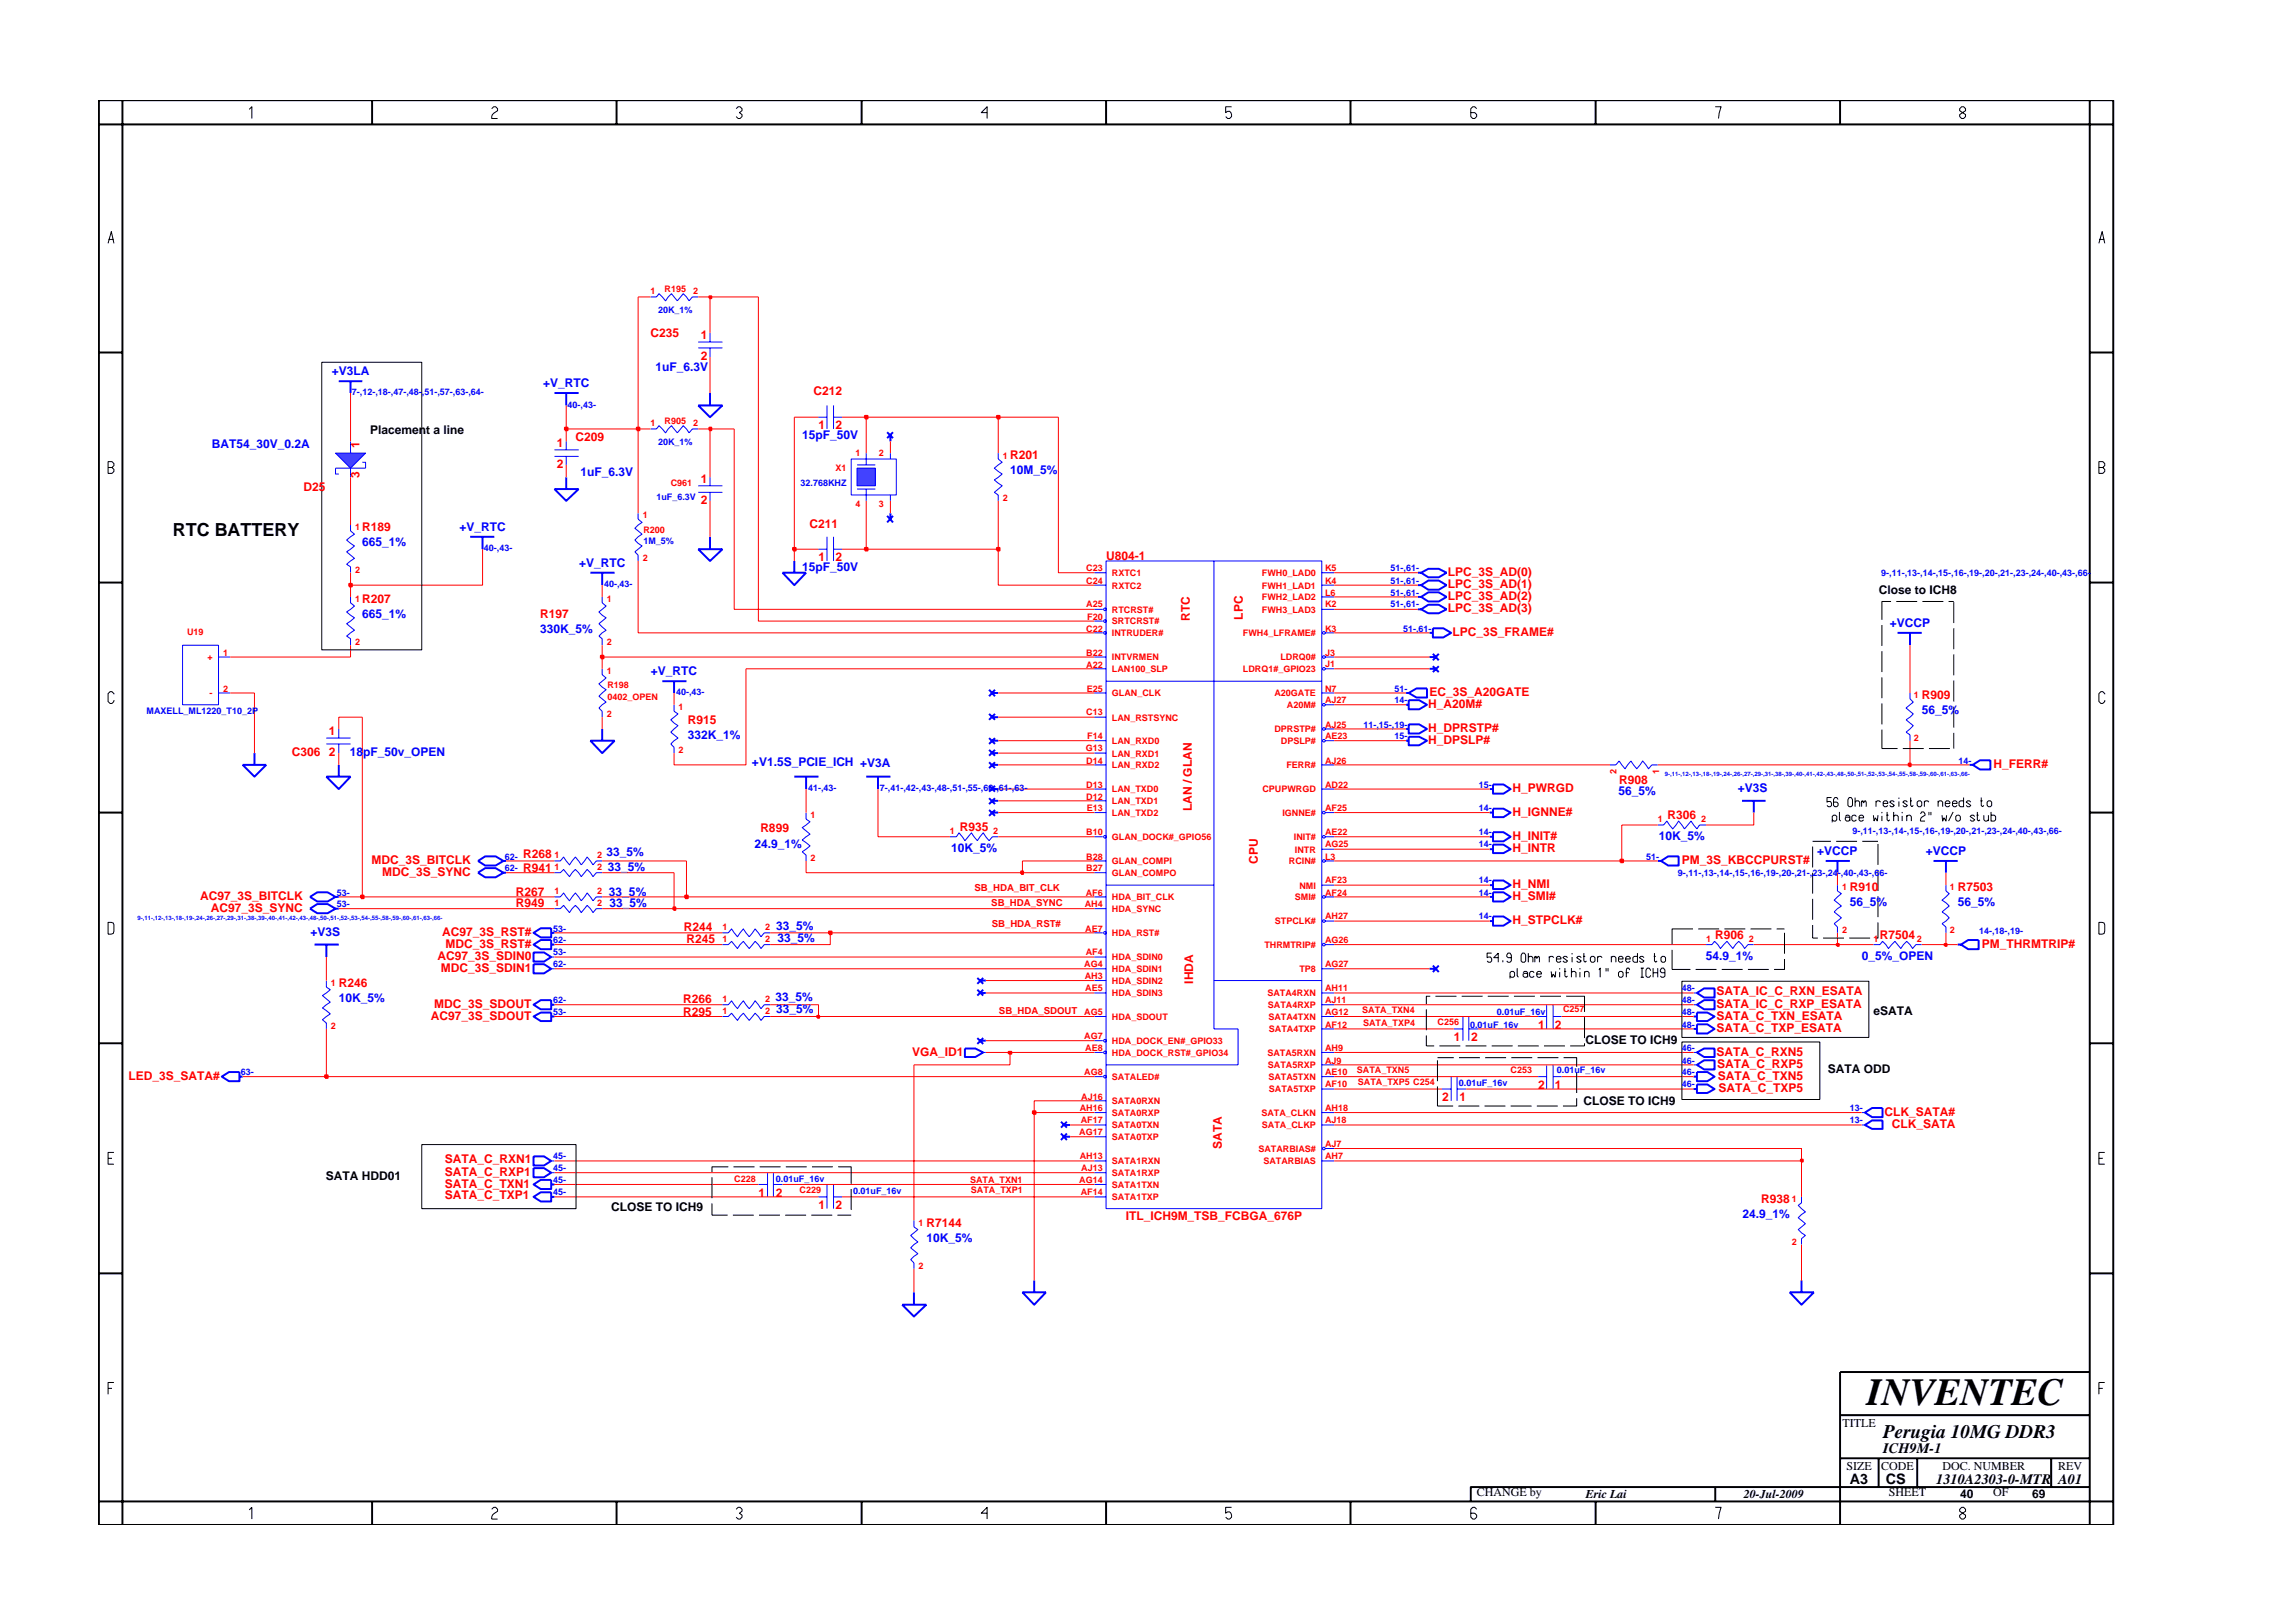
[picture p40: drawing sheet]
<svg xmlns="http://www.w3.org/2000/svg" width="297mm" height="210mm" viewBox="0 0 297 210" stroke-linecap="round" stroke-linejoin="round" font-family="sans-serif">
<defs><g id="words">
<text font-size="5" x="241.8" y="182">INVENTEC</text>
<text font-size="2.5" x="244" y="186.3">Perugia 10MG DDR3</text>
<text font-size="2.3" x="22.4" y="69.4">RTC BATTERY</text>
<g font-size="1.9">
<text x="244" y="188.2">ICH9M-1</text>
<text x="239.6" y="192.2">A3</text>
<text x="244.3" y="192.3">CS</text>
<text x="250.8" y="192.2">1310A2303-0-MTR</text>
<text x="266.6" y="192.2">A01</text>
</g>
<g font-size="1.6" fill="#f00">
<text x="84.3" y="43.6">C235</text>
<text x="90.8" y="44">1</text>
<text x="90.8" y="46.7">2</text>
<text x="105.4" y="51.2">C212</text>
<text x="46.6" y="58" transform="rotate(-90 46.6 58)">1</text>
<text x="72.1" y="57.9">1</text>
<text x="74.5" y="57.2">C209</text>
<text x="106" y="55.6">1</text>
<text x="108.2" y="55.6">2</text>
<text x="130.8" y="59.5">R201</text>
<text x="39.3" y="63.6">D25</text>
<text x="46.6" y="61.9" transform="rotate(-90 46.6 61.9)">3</text>
<text x="72.1" y="60.6">2</text>
<text x="90.8" y="62.6">1</text>
<text x="90.8" y="65.3">2</text>
<text x="46.9" y="68.8">R189</text>
<text x="104.9" y="68.4">C211</text>
<text x="106" y="72.7">1</text>
<text x="108.2" y="72.7">2</text>
<text x="143.3" y="72.5">U804-1</text>
<text x="187.6" y="74.6">LPC_3S_AD(0)</text>
<text x="187.6" y="76.2">LPC_3S_AD(1)</text>
<text x="187.6" y="77.7">LPC_3S_AD(2)</text>
<text x="46.9" y="78.1">R207</text>
<text x="70" y="80.1">R197</text>
<text x="154.1" y="80.5" transform="rotate(-90 154.1 80.5)">RTC</text>
<text x="161" y="80.3" transform="rotate(-90 161 80.3)">LPC</text>
<text x="187.6" y="79.3">LPC_3S_AD(3)</text>
<text x="188.2" y="82.4">LPC_3S_FRAME#</text>
<text x="42.6" y="95.2">1</text>
<text x="89.1" y="93.8">R915</text>
<text x="185" y="91.7">H_A20M#</text>
<text x="185" y="94.8">H_DPRSTP#</text>
<text x="185.2" y="90.2">EC_3S_A20GATE</text>
<text x="248.9" y="90.5">R909</text>
<text x="37.8" y="98">C306</text>
<text x="42.6" y="98">2</text>
<text x="185" y="96.4">H_DPSLP#</text>
<text x="209.8" y="101.6">R908</text>
<text x="258.3" y="99.5">H_FERR#</text>
<text x="98.5" y="107.7">R899</text>
<text x="124.3" y="107.6">R935</text>
<text x="154.4" y="105.1" transform="rotate(-90 154.4 105.1)">LAN / GLAN</text>
<text x="195.9" y="102.6">H_PWRGD</text>
<text x="195.9" y="105.7">H_IGNNE#</text>
<text x="216" y="106.1">R306</text>
<text x="48.1" y="111.9">MDC_3S_BITCLK</text>
<text x="49.5" y="113.5">MDC_3S_SYNC</text>
<text x="67.8" y="111.1">R268</text>
<text x="67.8" y="113">R941</text>
<text x="162.9" y="111.9" transform="rotate(-90 162.9 111.9)">CPU</text>
<text x="195.9" y="108.8">H_INIT#</text>
<text x="195.9" y="110.3">H_INTR</text>
<text x="217.9" y="111.9">PM_3S_KBCCPURST#</text>
<text x="25.9" y="116.6">AC97_3S_BITCLK</text>
<text x="27.3" y="118.1">AC97_3S_SYNC</text>
<text x="66.8" y="116">R267</text>
<text x="66.8" y="117.5">R949</text>
<text x="195.9" y="116.6">H_SMI#</text>
<text x="195.9" y="115">H_NMI</text>
<text x="195.9" y="119.7">H_STPCLK#</text>
<text x="239.6" y="115.4">R910</text>
<text x="253.6" y="115.4">R7503</text>
<text x="56.7" y="124.3">AC97_3S_SDIN0</text>
<text x="57.1" y="125.9">MDC_3S_SDIN1</text>
<text x="57.3" y="121.3">AC97_3S_RST#</text>
<text x="57.7" y="122.8">MDC_3S_RST#</text>
<text x="88.6" y="120.6">R244</text>
<text x="88.9" y="122.2">R245</text>
<text x="222.2" y="121.6">R906</text>
<text x="243.5" y="121.6">R7504</text>
<text x="256.7" y="122.8">PM_THRMTRIP#</text>
<text x="43.9" y="127.9">R246</text>
<text x="56.3" y="130.6">MDC_3S_SDOUT</text>
<text x="88.5" y="130">R266</text>
<text x="88.5" y="131.6">R295</text>
<text x="154.5" y="127.5" transform="rotate(-90 154.5 127.5)">IHDA</text>
<text x="222.4" y="129">SATA_IC_C_RXN_ESATA</text>
<text x="222.4" y="130.6">SATA_IC_C_RXP_ESATA</text>
<text x="55.8" y="132.1">AC97_3S_SDOUT</text>
<text x="118.2" y="136.8">VGA_ID1</text>
<text x="188.3" y="134.8">1</text>
<text x="190.6" y="134.8">2</text>
<text x="199.2" y="133.3">1</text>
<text x="201.4" y="133.3">2</text>
<text x="222.4" y="136.8">SATA_C_RXN5</text>
<text x="222.4" y="132.1">SATA_C_TXN_ESATA</text>
<text x="222.4" y="133.7">SATA_C_TXP_ESATA</text>
<text x="16.6" y="139.9">LED_3S_SATA#</text>
<text x="186.8" y="142.6">2</text>
<text x="189.1" y="142.6">1</text>
<text x="199.2" y="141.1">2</text>
<text x="201.4" y="141.1">1</text>
<text x="222.4" y="138.4">SATA_C_RXP5</text>
<text x="222.5" y="139.9">SATA_C_TXN5</text>
<text x="222.6" y="141.4">SATA_C_TXP5</text>
<text x="158.3" y="148.8" transform="rotate(-90 158.3 148.8)">SATA</text>
<text x="244.1" y="144.5">CLK_SATA#</text>
<text x="245.1" y="146.1">CLK_SATA</text>
<text x="57.6" y="150.7">SATA_C_RXN1</text>
<text x="57.6" y="152.3">SATA_C_RXP1</text>
<text x="57.6" y="153.9">SATA_C_TXN1</text>
<text x="57.6" y="155.4">SATA_C_TXP1</text>
<text x="98.2" y="155.1">1</text>
<text x="100.5" y="155.1">2</text>
<text x="228.1" y="155.8">R938</text>
<text x="106" y="156.6">1</text>
<text x="108.2" y="156.6">2</text>
<text x="120" y="158.9">R7144</text>
<text x="145.8" y="158.1">ITL_ICH9M_TSB_FCBGA_676P</text>
</g>
<g font-size="1.6" fill="#00f">
<text x="43" y="48.6">+V3LA</text>
<text x="70.4" y="50.2">+V_RTC</text>
<text x="84.9" y="48.1">1uF_6.3V</text>
<text x="27.5" y="58">BAT54_30V_0.2A</text>
<text x="103.9" y="56.9">15pF_50V</text>
<text x="75.2" y="61.6">1uF_6.3V</text>
<text x="130.8" y="61.4">10M_5%</text>
<text x="46.9" y="70.7">665_1%</text>
<text x="59.5" y="68.8">+V_RTC</text>
<text x="75" y="73.4">+V_RTC</text>
<text x="103.9" y="74">15pF_50V</text>
<text x="46.9" y="80">665_1%</text>
<text x="70" y="82">330K_5%</text>
<text x="244.8" y="81.2">+VCCP</text>
<text x="84.3" y="87.4">+V_RTC</text>
<text x="89.1" y="95.7">332K_1%</text>
<text x="248.9" y="92.5">56_5%</text>
<text x="45.3" y="97.9">18pF_50v_OPEN</text>
<text x="97.4" y="99.3">+V1.5S_PCIE_ICH +V3A</text>
<text x="209.7" y="103">56_5%</text>
<text x="225.1" y="102.6">+V3S</text>
<text x="78.6" y="110.9">33_5%</text>
<text x="78.7" y="112.8">33_5%</text>
<text x="97.7" y="109.8">24.9_1%</text>
<text x="123.2" y="110.3">10K_5%</text>
<text x="214.9" y="108.8">10K_5%</text>
<text x="235.4" y="110.8">+VCCP</text>
<text x="249.5" y="110.8">+VCCP</text>
<text x="78.9" y="116">33_5%</text>
<text x="79" y="117.5">33_5%</text>
<text x="239.6" y="117.4">56_5%</text>
<text x="253.6" y="117.4">56_5%</text>
<text x="40.2" y="121.3">+V3S</text>
<text x="100.6" y="120.4">33_5%</text>
<text x="100.7" y="122">33_5%</text>
<text x="221" y="124.3">54.9_1%</text>
<text x="241.2" y="124.3">0_5%_OPEN</text>
<text x="43.9" y="129.8">10K_5%</text>
<text x="100.5" y="129.7">33_5%</text>
<text x="100.6" y="131.3">33_5%</text>
<text x="120" y="160.9">10K_5%</text>
<text x="225.7" y="157.8">24.9_1%</text>
</g>
<g font-size="1.6">
<text x="48" y="56.2">Placement a line</text>
<text x="243.4" y="77">Close to ICH8</text>
<text x="242.7" y="131.5">eSATA</text>
<text x="205.4" y="135.2">CLOSE TO ICH9</text>
<text x="205.1" y="143.1">CLOSE TO ICH9</text>
<text x="236.8" y="139">SATA ODD</text>
<text x="42.2" y="152.8">SATA HDD01</text>
<text x="79.2" y="156.8">CLOSE TO ICH9</text>
<text x="238.7" y="184.8">TITLE</text>
<text x="239.2" y="190.4">SIZE</text>
<text x="243.7" y="190.4">CODE</text>
<text x="251.6" y="190.4">DOC. NUMBER</text>
<text x="266.6" y="190.4">REV</text>
<text x="191.3" y="193.9">CHANGE by</text>
<text x="205.4" y="194.1">Eric Lai</text>
<text x="225.9" y="194.1">20-Jul-2009</text>
<text x="244.7" y="193.9">SHEET</text>
<text x="253.9" y="194.1">40</text>
<text x="258.2" y="193.9">OF</text>
<text x="263.3" y="194.1">69</text>
</g>
<g font-size="1.2" fill="#f00">
<text x="84.3" y="38.1">1</text>
<text x="86.1" y="37.8">R195</text>
<text x="89.8" y="38.1">2</text>
<text x="84.3" y="55.2">1</text>
<text x="86.1" y="54.9">R905</text>
<text x="89.8" y="55.2">2</text>
<text x="110.8" y="59.1">1</text>
<text x="113.8" y="59.1">2</text>
<text x="129.9" y="59.4">1</text>
<text x="86.9" y="63">C961</text>
<text x="108.2" y="61.1">X1</text>
<text x="110.8" y="65.7">4</text>
<text x="113.8" y="65.7">3</text>
<text x="129.9" y="64.9">2</text>
<text x="46" y="68.7">1</text>
<text x="83.3" y="67.1">1</text>
<text x="83.3" y="69">R200</text>
<text x="46" y="74.2">2</text>
<text x="83.3" y="72.7">2</text>
<text x="140.7" y="74">C23</text>
<text x="140.7" y="75.6">C24</text>
<text x="144" y="74.6">RXTC1</text>
<text x="144" y="76.2">RXTC2</text>
<text x="163.5" y="74.6">FWH0_LAD0</text>
<text x="163.5" y="76.2">FWH1_LAD1</text>
<text x="163.5" y="77.8">FWH2_LAD2</text>
<text x="171.6" y="74">K5</text>
<text x="171.6" y="75.6">K4</text>
<text x="171.6" y="77.2">L6</text>
<text x="24.2" y="82.3">U19</text>
<text x="46" y="78">1</text>
<text x="46" y="83.6">2</text>
<text x="78.6" y="78">1</text>
<text x="78.6" y="83.6">2</text>
<text x="140.7" y="81.8">C22</text>
<text x="140.7" y="78.7">A25</text>
<text x="140.9" y="80.3">F20</text>
<text x="144" y="80.9">SRTCRST#</text>
<text x="144" y="82.4">INTRUDER#</text>
<text x="144" y="79.4">RTCRST#</text>
<text x="161" y="82.4">FWH4_LFRAME#</text>
<text x="163.5" y="79.4">FWH3_LAD3</text>
<text x="171.6" y="78.7">K2</text>
<text x="171.6" y="81.8">K3</text>
<text x="26.9" y="85.6">+</text>
<text x="28.9" y="84.9">1</text>
<text x="28.9" y="89.6">2</text>
<text x="78.6" y="87.3">1</text>
<text x="78.7" y="89.2">R198</text>
<text x="140.7" y="84.9">B22</text>
<text x="140.7" y="86.5">A22</text>
<text x="140.8" y="89.6">E25</text>
<text x="144" y="85.6">INTVRMEN</text>
<text x="144" y="87.1">LAN100_SLP</text>
<text x="161" y="87.1">LDRQ1#_GPIO23</text>
<text x="165.9" y="85.6">LDRQ0#</text>
<text x="171.6" y="89.6">N7</text>
<text x="171.6" y="84.9">J3</text>
<text x="171.6" y="86.5">J1</text>
<text x="27.2" y="90.2">-</text>
<text x="78.6" y="92.9">2</text>
<text x="78.7" y="90.7">0402_OPEN</text>
<text x="87.9" y="92">1</text>
<text x="140.7" y="92.7">C13</text>
<text x="140.9" y="95.8">F14</text>
<text x="144" y="90.2">GLAN_CLK</text>
<text x="144" y="93.3">LAN_RSTSYNC</text>
<text x="165.1" y="90.2">A20GATE</text>
<text x="165.1" y="94.9">DPRSTP#</text>
<text x="166.7" y="91.7">A20M#</text>
<text x="171.6" y="95.8">AE23</text>
<text x="171.6" y="91.1">AJ27</text>
<text x="171.6" y="94.3">AJ25</text>
<text x="247.9" y="90.5">1</text>
<text x="247.9" y="96">2</text>
<text x="87.9" y="97.6">2</text>
<text x="140.7" y="97.3">G13</text>
<text x="140.7" y="98.9">D14</text>
<text x="144" y="96.4">LAN_RXD0</text>
<text x="144" y="98">LAN_RXD1</text>
<text x="144" y="99.5">LAN_RXD2</text>
<text x="165.9" y="96.4">DPSLP#</text>
<text x="166.6" y="99.5">FERR#</text>
<text x="171.6" y="98.9">AJ26</text>
<text x="209.4" y="100.3" transform="rotate(-90 209.4 100.3)">2</text>
<text x="214.9" y="100.3" transform="rotate(-90 214.9 100.3)">1</text>
<text x="105" y="106">1</text>
<text x="140.7" y="103.6">D12</text>
<text x="140.7" y="102.1">D13</text>
<text x="140.8" y="105.1">E13</text>
<text x="144" y="105.7">LAN_TXD2</text>
<text x="144" y="102.7">LAN_TXD0</text>
<text x="144" y="104.2">LAN_TXD1</text>
<text x="163.5" y="102.7">CPUPWRGD</text>
<text x="166.1" y="105.7">IGNNE#</text>
<text x="171.6" y="105.1">AF25</text>
<text x="171.6" y="102.1">AD22</text>
<text x="214.7" y="106.5">1</text>
<text x="220.4" y="106.5">2</text>
<text x="71.8" y="111.1">1</text>
<text x="71.8" y="112.7">1</text>
<text x="77.4" y="111.1">2</text>
<text x="77.4" y="112.7">2</text>
<text x="105" y="111.5">2</text>
<text x="123" y="108.1">1</text>
<text x="128.7" y="108.1">2</text>
<text x="140.7" y="111.4">B28</text>
<text x="140.7" y="112.9">B27</text>
<text x="140.7" y="108.2">B10</text>
<text x="144" y="112">GLAN_COMPI</text>
<text x="144" y="113.5">GLAN_COMPO</text>
<text x="144" y="108.8">GLAN_DOCK#_GPIO56</text>
<text x="167" y="112">RCIN#</text>
<text x="167.6" y="108.8">INIT#</text>
<text x="167.7" y="110.4">INTR</text>
<text x="171.6" y="108.2">AE22</text>
<text x="171.6" y="109.8">AG25</text>
<text x="171.6" y="111.4">L3</text>
<text x="71.8" y="115.8">1</text>
<text x="71.8" y="117.4">1</text>
<text x="77.4" y="115.8">2</text>
<text x="77.4" y="117.4">2</text>
<text x="126.2" y="115.5">SB_HDA_BIT_CLK</text>
<text x="128.4" y="117.4">SB_HDA_SYNC</text>
<text x="140.5" y="117.5">AH4</text>
<text x="140.7" y="116">AF6</text>
<text x="144" y="118.2">HDA_SYNC</text>
<text x="144" y="116.6">HDA_BIT_CLK</text>
<text x="165.2" y="119.8">STPCLK#</text>
<text x="167.7" y="116.6">SMI#</text>
<text x="168.3" y="115.1">NMI</text>
<text x="171.6" y="116">AF24</text>
<text x="171.6" y="114.4">AF23</text>
<text x="171.6" y="119.1">AH27</text>
<text x="238.6" y="115.3">1</text>
<text x="252.6" y="115.3">1</text>
<text x="93.6" y="120.4">1</text>
<text x="93.6" y="122">1</text>
<text x="99.1" y="120.4">2</text>
<text x="99.1" y="122">2</text>
<text x="128.5" y="120.1">SB_HDA_RST#</text>
<text x="140.5" y="125.3">AG4</text>
<text x="140.6" y="120.7">AE7</text>
<text x="140.7" y="123.7">AF4</text>
<text x="144" y="121.3">HDA_RST#</text>
<text x="144" y="124.4">HDA_SDIN0</text>
<text x="144" y="125.9">HDA_SDIN1</text>
<text x="163.8" y="122.8">THRMTRIP#</text>
<text x="168.3" y="125.9">TP8</text>
<text x="171.6" y="122.2">AG26</text>
<text x="171.6" y="125.3">AG27</text>
<text x="221" y="122">1</text>
<text x="226.5" y="122">2</text>
<text x="238.6" y="120.8">2</text>
<text x="242.7" y="122">1</text>
<text x="248.3" y="122">2</text>
<text x="252.6" y="120.8">2</text>
<text x="42.9" y="127.7">1</text>
<text x="93.6" y="129.8">1</text>
<text x="93.6" y="131.3">1</text>
<text x="99.1" y="129.8">2</text>
<text x="99.1" y="131.3">2</text>
<text x="129.4" y="131.3">SB_HDA_SDOUT</text>
<text x="140.5" y="131.5">AG5</text>
<text x="140.5" y="126.9">AH3</text>
<text x="140.6" y="128.4">AE5</text>
<text x="144" y="129.1">HDA_SDIN3</text>
<text x="144" y="127.5">HDA_SDIN2</text>
<text x="164.2" y="129.1">SATA4RXN</text>
<text x="164.2" y="130.6">SATA4RXP</text>
<text x="171.6" y="130">AJ11</text>
<text x="171.6" y="131.5">AG12</text>
<text x="171.6" y="128.4">AH11</text>
<text x="176.5" y="131.3">SATA_TXN4</text>
<text x="202.5" y="131.1">C257</text>
<text x="42.9" y="133.3">2</text>
<text x="140.5" y="134.6">AG7</text>
<text x="140.6" y="136.2">AE8</text>
<text x="144" y="132.1">HDA_SDOUT</text>
<text x="144" y="135.3">HDA_DOCK_EN#_GPIO33</text>
<text x="144" y="136.8">HDA_DOCK_RST#_GPIO34</text>
<text x="164.2" y="136.8">SATA5RXN</text>
<text x="164.3" y="132.1">SATA4TXN</text>
<text x="164.4" y="133.7">SATA4TXP</text>
<text x="171.6" y="136.2">AH9</text>
<text x="171.6" y="137.8">AJ9</text>
<text x="171.6" y="133.1">AF12</text>
<text x="176.6" y="133">SATA_TXP4</text>
<text x="186.2" y="132.8">C256</text>
<text x="139.9" y="144">AH16</text>
<text x="140.1" y="142.4">AJ16</text>
<text x="140.5" y="139.3">AG8</text>
<text x="144" y="139.9">SATALED#</text>
<text x="144" y="143">SATA0RXN</text>
<text x="164.2" y="138.4">SATA5RXP</text>
<text x="164.3" y="139.9">SATA5TXN</text>
<text x="164.4" y="141.5">SATA5TXP</text>
<text x="171.6" y="139.3">AE10</text>
<text x="171.6" y="140.8">AF10</text>
<text x="171.6" y="144">AH18</text>
<text x="175.8" y="139.1">SATA_TXN5</text>
<text x="175.9" y="140.5">SATA_TXP5 C254</text>
<text x="195.7" y="139">C253</text>
<text x="139.8" y="147.1">AG17</text>
<text x="140" y="145.5">AF17</text>
<text x="144" y="146.2">SATA0TXN</text>
<text x="144" y="144.6">SATA0RXP</text>
<text x="144" y="147.7">SATA0TXP</text>
<text x="163" y="149.2">SATARBIAS#</text>
<text x="163.4" y="144.6">SATA_CLKN</text>
<text x="163.5" y="146.2">SATA_CLKP</text>
<text x="171.6" y="148.6">AJ7</text>
<text x="171.6" y="145.5">AJ18</text>
<text x="95.1" y="153.1">C228</text>
<text x="103.6" y="154.6">C229</text>
<text x="125.7" y="153.2">SATA_TXN1</text>
<text x="125.8" y="154.6">SATA_TXP1</text>
<text x="139.8" y="153.3">AG14</text>
<text x="139.9" y="150.1">AH13</text>
<text x="140" y="154.8">AF14</text>
<text x="140.1" y="151.8">AJ13</text>
<text x="144" y="150.8">SATA1RXN</text>
<text x="144" y="152.4">SATA1RXP</text>
<text x="144" y="153.9">SATA1TXN</text>
<text x="144" y="155.5">SATA1TXP</text>
<text x="163.7" y="150.8">SATARBIAS</text>
<text x="171.6" y="150.1">AH7</text>
<text x="232.1" y="155.7">1</text>
<text x="119" y="158.8">1</text>
<text x="232.1" y="161.2">2</text>
<text x="119" y="164.4">2</text>
</g>
<g font-size="1.2" fill="#00f">
<text x="85.3" y="40.5">20K_1%</text>
<text x="45.6" y="51.2">7-,12-,18-,47-,48-,51-,57-,63-,64-</text>
<text x="73.5" y="52.8">40-,43-</text>
<text x="85.3" y="57.6">20K_1%</text>
<text x="85" y="64.7">1uF_6.3V</text>
<text x="103.7" y="62.9">32.768KHZ</text>
<text x="62.7" y="71.4">40-,43-</text>
<text x="83.3" y="70.5">1M_5%</text>
<text x="78.3" y="76.1">40-,43-</text>
<text x="180.1" y="77.2">51-,61-</text>
<text x="180.1" y="74">51-,61-</text>
<text x="180.1" y="75.6">51-,61-</text>
<text x="243.7" y="74.6">9-,11-,13-,14-,15-,16-,19-,20-,21-,23-,24-,40-,43-,66-</text>
<text x="180.1" y="78.7">51-,61-</text>
<text x="181.8" y="81.8">51-,61-</text>
<text x="180.6" y="89.6">51-</text>
<text x="19" y="92.5">MAXELL_ML1220_T10_2P</text>
<text x="87.6" y="90.1">40-,43-</text>
<text x="176.6" y="94.3">11-,15-,19-</text>
<text x="180.6" y="95.8">15-</text>
<text x="180.6" y="91.1">14-</text>
<text x="253.7" y="98.9">14-</text>
<text x="104.7" y="102.5">41-,43-</text>
<text x="114" y="102.5">7-,41-,42-,43-,48-,51-,55-,60-,61-,63-</text>
<text x="191.6" y="105.1">14-</text>
<text x="191.6" y="102.1">15-</text>
<text x="65.4" y="112.9">62-</text>
<text x="65.4" y="111.4">62-</text>
<text x="191.6" y="109.8">14-</text>
<text x="191.6" y="108.2">14-</text>
<text x="213.2" y="111.4">51-</text>
<text x="217.4" y="113.5">9-,11-,13-,14-,15-,16-,19-,20-,21-,23-,24-,40-,43-,66-</text>
<text x="240" y="108.1">9-,11-,13-,14-,15-,16-,19-,20-,21-,23-,24-,40-,43-,66-</text>
<text x="43.6" y="117.5">53-</text>
<text x="43.6" y="116">53-</text>
<text x="191.6" y="114.4">14-</text>
<text x="191.6" y="116">14-</text>
<text x="191.6" y="119.1">14-</text>
<text x="71.7" y="125.3">62-</text>
<text x="71.7" y="123.7">53-</text>
<text x="71.7" y="122.2">62-</text>
<text x="71.7" y="120.7">53-</text>
<text x="256.4" y="121">14-,18-,19-</text>
<text x="71.7" y="130">62-</text>
<text x="71.7" y="131.5">53-</text>
<text x="193.9" y="131.5">0.01uF_16v</text>
<text x="217.9" y="130">48-</text>
<text x="217.9" y="131.5">48-</text>
<text x="217.9" y="128.4">48-</text>
<text x="190.4" y="133.1">0.01uF_16v</text>
<text x="217.9" y="137.8">46-</text>
<text x="217.9" y="136.2">46-</text>
<text x="217.9" y="133.1">48-</text>
<text x="31.2" y="139.3">63-</text>
<text x="189" y="140.7">0.01uF_16v</text>
<text x="201.7" y="139.1">0.01uF_16v</text>
<text x="217.9" y="140.8">46-</text>
<text x="217.9" y="139.3">46-</text>
<text x="239.6" y="144">13-</text>
<text x="239.6" y="145.5">13-</text>
<text x="71.7" y="154.8">45-</text>
<text x="71.7" y="153.3">45-</text>
<text x="71.7" y="150.1">45-</text>
<text x="71.7" y="151.8">45-</text>
<text x="100.5" y="153.1">0.01uF_16v</text>
<text x="110.5" y="154.6">0.01uF_16v</text>
</g>
<g font-size=".8" fill="#00f">
<text x="215.7" y="100.5">9-,11-,12-,13-,18-,19-,24-,26-,27-,29-,31-,38-,39-,40-,41-,42-,43-,48-,50-,51-,52-,53-,54-,55-,58-,59-,60-,61-,63-,66-</text>
<text x="17.8" y="119.2">9-,11-,12-,13-,18-,19-,24-,26-,27-,29-,31-,38-,39-,40-,41-,42-,43-,48-,50-,51-,52-,53-,54-,55-,58-,59-,60-,61-,63-,66-</text>
</g>
</g></defs>
<g fill="none" stroke="#00f" stroke-width=".13">
<path d="M45.4 57.2v1.5M129.3 58.7v.8l.5 .4-1 .7 1 .8-1 .8 1 .7-1 .9 .5 .3v.8M43.5 60.6h3.9M45.4 77.3v.8l.5 .4-1 .8 1 .7-1 .8 1 .8-1 .8 .5 .3v.9M45.4 60.6v1.2M82.7 66.5v.8l.5 .4-1 .7 1 .8-1 .8 1 .7-1 .8 .5 .4v.8M90.5 62.9h3.1M90.5 63.8h3.1M92 61.8v1.1M92 63.8v1.1M78 86.6v.8l.5 .4-.9 .8 .9 .8-.9 .8 .9 .8-.9 .7 .4 .4v.8M208.6 99.1h.7l.4-.5 .8 1 .8-1 .7 1 .8-1 .8 1 .4-.5h.7"/>
<path d="M247.4 89.8v.7l.4 .5-.9 .7 .9 .8-.9 .7 .9 .8-.9 .9 .5 .3v.8M71.8 116.2h.8l.4-.5 .8 1 .7-1 .8 1 .8-1 .7 1 .4-.5h.8M214.7 106.9h.8l.4-.5 .8 1 .8-1 .7 1 .9-1 .7 1 .4-.5h.8M93.6 120.8h.7l.5-.5 .7 1.1 .8-1.1 .8 1.1 .7-1.1 .8 1.1 .4-.6h.8M188.3 133.3h1.2M189.5 131.7v3.1M190.3 133.3h1.2M190.3 131.7v3.1M199.2 131.7h1.1M200.3 130.2v3.1M201.2 131.7h1.1M201.2 130.2v3.1"/>
<path d="M219.4 130.2h.4M219.4 136.3h.4M219.4 138h.4M98.2 153.4h1.2M99.4 151.9v3.2M100.2 153.4h1.2M100.2 151.9v3.2M118.4 158.1v.8l.5 .4-.9 .7 .9 .9-.9 .8 .9 .7-.9 .8 .4 .4v.8M233.4 155.1v.7l-.5 .4 1 .8-1 .8 1 .7-1 .8 1 .7-.5 .5v.7M241.2 145.7h.4"/>
</g>
<g fill="none" stroke="#00f" stroke-width=".25">
<path d="M43.9 49.4h3M45.4 49.4v1.5M114.9 56l.8 .8M115.3 56.3v.9M115.7 56l-.8 .8M76.5 74.2h3.1M78 74.2v1.6M90.5 71.1h3.1l-1.6 1.6zM92 69.5v1.6M101.4 74.2h3l-1.5 1.6zM102.9 72.7v1.5M76.5 96h3.1l-1.6 1.6z"/>
<path d="M78 94.4v1.6M128.1 89.4l.8 .8M128.1 95.6l.8 .8M128.1 98.7l.8 .8M128.1 92.5l.8 .7M128.6 89.8h.7M128.6 96h.7M128.6 99.1h.7M128.6 92.9h.7M128.9 89.4l-.8 .8M128.9 95.6l-.8 .8M128.9 98.7l-.8 .8"/>
<path d="M128.9 92.5l-.8 .7M182.1 89.8h.4M182.1 91.3h.4M182.5 89.8l1-.6h1.4v1.2h-1.4zM182.5 90.7h1.3l1.1 .6-1.1 .6h-1.3zM245.8 82h3.1M247.4 82v1.6M128.1 101.8l.8 .8M128.1 103.4l.8 .8M128.6 102.2h.7M128.6 103.7h.7M128.9 101.8l-.8 .8"/>
<path d="M128.9 103.4l-.8 .8M193 105.3h.4M193 114.7h.4M193.4 104.8h1.4l.9 .5-.9 .6h-1.4zM193.4 114.1h1.4l.9 .6-.9 .5h-1.4zM214.7 111.5h.5M215.2 111.5l.9-.6h1.4v1.2h-1.4zM225.7 103.7h3M227.2 103.7v1.6M40.8 122.4h3.1M42.3 122.4v1.6M69.1 122.4l.9-.6h1.4v1.2h-1.4z"/>
<path d="M71.4 122.4h.4M126.6 128.2l.8 .8M126.6 126.7l.8 .8M126.9 128.6h.8M126.9 127h.8M127.4 128.2l-.8 .8M127.4 126.7l-.8 .8M185.2 125.5h.8M185.6 125.1l.8 .8M186.4 125.1l-.8 .8M219.4 139.5h.4M219.8 130.2l1-.6h1.3v1.2h-1.3z"/>
<path d="M219.8 138.9h1.4l.9 .6-.9 .6h-1.4zM219.8 136.3l1-.5h1.3v1.1h-1.3zM219.8 138l1-.6h1.3v1.1h-1.3zM137.4 145.3l.8 .8M137.9 145.7h.7M138.2 145.3l-.8 .8M241.6 145.7l.9-.6h1.4v1.1h-1.4zM132.4 167.4h3.1l-1.5 1.6zM134 165.9v1.5M231.8 167.4h3.2l-1.6 1.6zM233.4 165.9v1.5"/>
</g>
<path d="M43.5 58.7h3.9l-2 1.9z" fill="#3c3cc8"/>
<g fill="none" stroke="#00f" stroke-width=".13">
<path d="M84.3 38.5h.7l.4-.5 .8 1 .8-1 .7 1 .8-1 .8 1 .4-.5h.8M43.5 58.7h3.9l-2 1.9zM46.9 59.9h.5v.7M110.3 59.5h5.8v4.6h-5.8zM112.2 58.7v1.5M43.5 60.6v.8h.4M78 77.3v.8l.5 .4-.9 .8 .9 .7-.9 .8 .9 .8-.9 .8 .4 .3v.9M111 60.2h2.4M111 63.4h2.4M112.2 63.4v1.5M23.7 83.6h4.6v7.7h-4.6zM28.3 85.1h1.5"/>
<path d="M28.3 89.8h1.5M252.1 114.7v.7l.4 .4-.9 .8 .9 .8-.9 .7 .9 .8-.9 .8 .5 .4v.7M71.4 124h.4M71.4 125.5h.4M93.6 130.2h.7l.5-.5 .7 1 .8-1 .8 1 .7-1 .8 1 .4-.5h.8M127.4 136.3h.3M188 139.5v3.1M188.8 139.5v3.1M71.4 151.9h.4M186.8 141.1h1.2M188.8 141.1h1.1M241.2 144.1h.4"/>
</g>
<g fill="none" stroke="#00f" stroke-width=".25">
<path d="M90.5 52.5h3.1l-1.6 1.5zM92 50.9v1.6M60.9 69.5h3.1M62.5 69.5v1.6M71.8 63.4h3.2l-1.7 1.5zM73.3 61.8v1.6M183.7 77.3h.4M184.1 77.3l.9-.6h1.4l1 .6-1 .6h-1.4zM31.4 99.1h3.1l-1.5 1.5zM33 97.6v1.5M128.1 97.1l.8 .8M128.6 97.6h.7"/>
<path d="M128.9 97.1l-.8 .8M182.1 94.4h.4M182.1 96h.4M182.5 93.8h1.3l1.1 .6-1.1 .6h-1.3zM182.5 95.4h1.3l1.1 .6-1.1 .5h-1.3zM185.2 85.1h.8M185.6 84.7l.8 .8M186.4 84.7l-.8 .8M40.2 116.2l.9-.6h1.3l1.1 .6-1.1 .6h-1.3zM43.5 116.2h.4M102.9 100.6h3.1M104.4 100.6v1.6"/>
<path d="M193 116.2h.4M193.4 115.6h1.4l.9 .6-.9 .6h-1.4zM69.1 123.4h1.4l.9 .6-.9 .6h-1.4zM69.1 124.9h1.4l.9 .6-.9 .6h-1.4zM125 135.8h1.4l1 .5-1 .6h-1.4zM219.4 133.3h.4M219.4 131.7h.4M219.8 132.7h1.4l.9 .6-.9 .6h-1.4zM219.8 131.2h1.4l.9 .5-.9 .6h-1.4zM69.1 151.3h1.4l.9 .6-.9 .6h-1.4zM137.4 146.8l.8 .9M137.9 147.3h.7"/>
<path d="M138.2 146.8l-.8 .9M219.4 141.1h.4M219.8 140.5h1.4l.9 .6-.9 .5h-1.4zM241.6 144.1l.9-.6h1.4v1.2h-1.4z"/>
</g>
<path d="M111 60.6h2.4v2.3h-2.4z" fill="#3c3cc8"/>
<g fill="none" stroke="#00f" stroke-width=".13">
<path d="M71.8 58.3h3.2M71.8 59.1h3.2M73.3 57.2v1.1M73.3 59.1v1.1M84.3 55.6h.7l.4-.5 .8 1 .8-1 .7 1 .8-1 .8 1 .4-.5h.8M90.5 44.3h3.1M90.5 45.1h3.1M92 43.1v1.2M92 45.1v1.2M106 54h1.1M107.1 52.5v3.1M108 54h1.1"/>
<path d="M108 52.5v3.1M115.3 58.7v.8M45.4 68v.8l.5 .4-1 .8 1 .7-1 .8 1 .8-1 .8 .5 .3v.8M106 71.1h1.1M107.1 69.5v3.2M108 69.5v3.2M108 71.1h1.1M111 60.6h2.4v2.3h-2.4zM115.3 64.1v.8M141.8 74.2h1.5M141.8 75.8h1.5M141.8 78.9h1.1"/>
<path d="M143.3 72.7h27.9v83.9h-27.9zM157.3 72.7v60.6h3.1v4.7h-17.1M171.2 74.2h1.6M171.2 75.8h1.6M171.2 78.9h1.6M171.2 77.3h1.6M42.3 95.6h3.1M42.3 96.4h3.1M43.9 94.4v1.2M43.9 96.4v1.2M87.3 91.3v.8l.5 .4-.9 .7 .9 .8-.9 .9 .9 .7-.9 .8 .4 .4v.8M141.8 85.1h1.5"/>
<path d="M141.8 92.9h1.5M141.8 96h1.5M141.8 97.6h1.5M141.8 99.1h1.5M141.8 82h1.1M141.8 86.6h1.5M141.8 89.8h1.5M141.8 80.5h1.1M143.3 88.3h27.9M171.2 99.1h1.6M171.2 89.8h1.6M171.6 85.1h1.2"/>
<path d="M171.6 96h1.2M171.6 82h1.2M171.6 86.6h1.2M171.6 91.3h1.2M171.6 94.4h1.2M71.8 117.7h.8l.4-.4 .8 .9 .7-.9 .8 .9 .8-.9 .7 .9 .4-.5h.8M71.8 113.1h.8l.4-.5 .8 1 .7-1 .8 1 .8-1 .7 1 .4-.5h.8M71.8 111.5h.8l.4-.5 .8 1 .7-1 .8 1 .8-1 .7 1 .4-.5h.8M104.4 105.3v.8l.5 .4-1 .7 1 .9-1 .7 1 .8-1 .7 .5 .5v.7M123 108.4h.9l.3-.5 .8 1 .8-1 .8 1 .8-1 .7 1 .5-.5h.7M141.8 108.4h1.1M141.8 102.2h1.5"/>
<path d="M141.8 103.7h1.5M141.8 105.3h1.5M141.8 111.5h1.5M141.8 113.1h1.5M141.8 116.2h1.5M141.8 117.7h1.5M143.3 114.7h14M171.2 102.2h1.6M171.2 110h1.6M171.2 114.7h1.6M171.6 108.4h1.2M171.6 105.3h1.2"/>
<path d="M171.6 111.5h1.2M171.6 116.2h1.2M171.6 119.3h1.2M238 114.7v.7l.5 .4-.9 .8 .9 .8-.9 .7 .9 .8-.9 .8 .4 .4v.7M42.3 127v.9l.5 .3-1 .8 1 .8-1 .8 1 .7-1 .8 .5 .4v.8M93.6 131.7h.7l.5-.4 .7 .9 .8-.9 .8 .9 .7-.9 .8 .9 .4-.5h.8M93.6 122.4h.7l.5-.5 .7 1 .8-1 .8 1 .7-1 .8 1 .4-.5h.8M141.8 128.6h1.5M141.8 131.7h1.5M141.8 120.8h1.1M141.8 124h1.5M141.8 125.5h1.5"/>
<path d="M141.8 127h1.5M141.8 134.8h1.1M141.8 136.3h1.1M141.8 139.5h1.1M157.3 127h13.9M171.2 128.6h1.6M171.2 130.2h1.6M171.2 131.7h1.6M171.2 133.3h1.6M171.2 125.5h1.6M171.2 136.3h1.6M171.2 139.5h1.6"/>
<path d="M171.2 138h1.6M171.6 122.4h1.2M199.2 139.5h1.1M200.3 138v3.1M201.2 139.5h1.1M201.2 138v3.1M219.4 128.6h.4M221 122.4h.8l.3-.5 .8 1 .8-1 .8 1 .7-1 .8 1 .4-.5h.8M242.7 122.4h.8l.4-.5 .7 1 .9-1 .7 1 .8-1 .8 1 .4-.5h.7M71.4 150.4h.4M106 155.1h1.1M107.1 153.4v3.2"/>
<path d="M108 153.4v3.2M108 155.1h1.1M141.8 142.6h1.5M141.8 144.1h1.5M141.8 145.7h1.5M141.8 147.3h1.5M141.8 150.4h1.5M141.8 151.9h1.5M141.8 153.4h1.5M141.8 155.1h1.5M171.2 144.1h1.6M171.2 145.7h1.6"/>
<path d="M171.2 150.4h1.6M171.2 141.1h1.6M171.6 148.8h1.2"/>
<circle cx="143.1" cy="78.9" r=".17"/>
<circle cx="143.1" cy="82" r=".17"/>
<circle cx="143.1" cy="80.5" r=".17"/>
<circle cx="171.5" cy="94.4" r=".17"/>
<circle cx="171.5" cy="91.3" r=".17"/>
<circle cx="171.5" cy="82" r=".17"/>
<circle cx="171.5" cy="86.6" r=".17"/>
<circle cx="171.5" cy="96" r=".17"/>
<circle cx="171.5" cy="85.1" r=".17"/>
<circle cx="143.1" cy="108.4" r=".17"/>
<circle cx="171.5" cy="119.3" r=".17"/>
<circle cx="171.5" cy="105.3" r=".17"/>
<circle cx="171.5" cy="116.2" r=".17"/>
<circle cx="171.5" cy="111.5" r=".17"/>
<circle cx="171.5" cy="108.4" r=".17"/>
<circle cx="143.1" cy="120.8" r=".17"/>
<circle cx="143.1" cy="139.5" r=".17"/>
<circle cx="143.1" cy="136.3" r=".17"/>
<circle cx="143.1" cy="134.8" r=".17"/>
<circle cx="171.5" cy="122.4" r=".17"/>
<circle cx="171.5" cy="148.8" r=".17"/>
</g>
<g fill="none" stroke="#00f" stroke-width=".25">
<path d="M71.8 50.9h3.2M73.3 50.9v1.6M114.9 66.8l.8 .9M115.3 66.5v.8M115.7 66.8l-.8 .9M183.7 74.2h.4M183.7 75.8h.4M183.7 78.9h.4M184.1 74.2l.9-.5h1.4l1 .5-1 .6h-1.4zM184.1 75.8l.9-.6h1.4l1 .6-1 .6h-1.4zM184.1 78.9l.9-.6h1.4l1 .6-1 .5h-1.4zM43.9 99.1v1.5"/>
<path d="M85.8 88.3h3.1M87.3 88.3v1.5M185.2 82h.4M185.2 86.6h.8M185.6 81.4h1.4l1 .6-1 .6h-1.4zM185.6 86.3l.8 .8M186.4 86.3l-.8 .8M255.1 99.1h.5M255.6 99.1l.9-.6h1.3v1.2h-1.3zM40.2 117.7l.9-.6h1.3l1.1 .6-1.1 .6h-1.3zM42.3 100.6h3.1l-1.5 1.6zM43.5 117.7h.4"/>
<path d="M61.9 111.5l1-.6h1.3l1 .6-1 .6h-1.3zM61.9 113.1l1-.6h1.3l1 .6-1 .6h-1.3zM65.2 111.5h.4M65.2 113.1h.4M112.2 100.6h3.1M113.7 100.6v1.6M128.1 104.9l.8 .8M128.6 105.3h.7M128.9 104.9l-.8 .8M193 110h.4M193 102.2h.4M193 108.4h.4"/>
<path d="M193 119.3h.4M193.4 109.4h1.4l.9 .6-.9 .5h-1.4zM193.4 101.6h1.4l.9 .6-.9 .6h-1.4zM193.4 107.8h1.4l.9 .6-.9 .6h-1.4zM193.4 118.7h1.4l.9 .6-.9 .6h-1.4zM236.5 111.5h3.1M238 111.5v1.6M250.5 111.5h3.1M252.1 111.5v1.6M28.7 139.5l1-.6h1.3v1.2h-1.3zM31 139.5h.4M69.1 130.2l.9-.6h1.4v1.2h-1.4z"/>
<path d="M69.1 120.8l.9-.5h1.4v1.1h-1.4zM69.1 131.7l.9-.5h1.4v1.1h-1.4zM71.4 130.2h.4M71.4 120.8h.4M71.4 131.7h.4M126.6 134.5l.8 .7M126.9 134.8h.8M127.4 134.5l-.8 .7M219.8 128.6l1-.6h1.3v1.2h-1.3zM253.6 122.4h.4M254 122.4l1-.6h1.3v1.2h-1.3zM69.1 155.1l.9-.6h1.4v1.1h-1.4z"/>
<path d="M69.1 153.4l.9-.5h1.4v1.1h-1.4zM69.1 149.8h1.4l.9 .6-.9 .6h-1.4zM71.4 155.1h.4M71.4 153.4h.4M116.9 169h3.1l-1.6 1.5zM118.4 167.4v1.6"/>
</g>
<path d="M118.4 138v20.1M71.8 155.1h34.2M71.8 153.4h26.4M71.8 151.9h70M71.8 150.4h70M101.4 153.4h40.4M109.1 155.1h32.7M134 144.1v21.8M172.8 150.4h60.6v4.7M118.4 164.4v3M233.4 161.2v4.7" fill="none" stroke="#f00" stroke-width=".13"/>
<path d="M233.3 150.2h.2v.3h-.2z" fill="#8e2323"/>
<path d="M233.3 150.2h.2v.3h-.2z" fill="none" stroke="#f00" stroke-width=".25"/>
<path d="M138.6 147.3h3.2M138.6 145.7h3.2M172.8 148.8h60.6v1.6M172.8 145.7h68.4" fill="none" stroke="#f00" stroke-width=".13"/>
<path d="M133.8 144h.3v.3h-.3z" fill="#8e2323"/>
<path d="M133.8 144h.3v.3h-.3z" fill="none" stroke="#f00" stroke-width=".25"/>
<path d="M31.4 139.5h10.9M141.8 142.6h-7.8v1.5h7.8M172.8 144.1h68.4M172.8 141.1h14M189.9 141.1h29.5" fill="none" stroke="#f00" stroke-width=".13"/>
<path d="M42.1 139.3h.3v.3h-.3z" fill="#8e2323"/>
<path d="M42.1 139.3h.3v.3h-.3z" fill="none" stroke="#f00" stroke-width=".25"/>
<path d="M42.3 133.3v6.2h99.5M127.7 136.3h3.1v1.7h-12.4M172.8 139.5h26.4M172.8 138h46.6M202.3 139.5h17.1" fill="none" stroke="#f00" stroke-width=".13"/>
<path d="M130.7 136.3h.3v.2h-.3z" fill="#8e2323"/>
<path d="M130.7 136.3h.3v.2h-.3z" fill="none" stroke="#f00" stroke-width=".25"/>
<path d="M71.8 131.7h21.8M99.8 131.7h6.2M127.7 134.8h14.1M130.8 136.3h11M172.8 136.3h46.6M172.8 133.3h15.5M191.5 133.3h27.9" fill="none" stroke="#f00" stroke-width=".13"/>
<path d="M105.9 131.6h.2v.3h-.2z" fill="#8e2323"/>
<path d="M105.9 131.6h.2v.3h-.2z" fill="none" stroke="#f00" stroke-width=".25"/>
<g fill="none" stroke="#f00" stroke-width=".13">
<path d="M42.3 124v3M71.8 130.2h21.8M71.8 125.5h70M71.8 124h70M71.8 122.4h21.8M99.8 130.2h6.2v1.5h35.8M107.6 120.8v1.6h-7.8M127.7 128.6h14.1M127.7 127h14.1M172.8 131.7h26.4M172.8 130.2h46.6M172.8 128.6h46.6"/>
<path d="M172.8 125.5h12.4M172.8 122.4h48.2M202.3 131.7h17.1M227.2 122.4h10.8"/>
</g>
<path d="M237.9 122.3h.3v.2h-.3z" fill="#8e2323"/>
<path d="M237.9 122.3h.3v.2h-.3z" fill="none" stroke="#f00" stroke-width=".25"/>
<path d="M238 120.8v1.6h4.7M248.9 122.4h3.2" fill="none" stroke="#f00" stroke-width=".13"/>
<path d="M251.9 122.3h.3v.2h-.3z" fill="#8e2323"/>
<path d="M251.9 122.3h.3v.2h-.3z" fill="none" stroke="#f00" stroke-width=".25"/>
<path d="M71.8 120.8h21.8M99.8 120.8h7.8M252.1 120.8v1.6h1.5" fill="none" stroke="#f00" stroke-width=".13"/>
<path d="M107.4 120.7h.3v.3h-.3z" fill="#8e2323"/>
<path d="M107.4 120.7h.3v.3h-.3z" fill="none" stroke="#f00" stroke-width=".25"/>
<path d="M43.9 117.7h27.9M78 117.7h9.3M172.8 119.3h20.2M107.6 120.8h34.2" fill="none" stroke="#f00" stroke-width=".13"/>
<path d="M87.2 117.5h.3v.4h-.3z" fill="#8e2323"/>
<path d="M87.2 117.5h.3v.4h-.3z" fill="none" stroke="#f00" stroke-width=".25"/>
<path d="M43.9 116.2h3M87.3 113.1v4.6h54.5" fill="none" stroke="#f00" stroke-width=".13"/>
<path d="M46.8 116h.3v.4h-.3z" fill="#8e2323"/>
<path d="M46.8 116h.3v.4h-.3z" fill="none" stroke="#f00" stroke-width=".25"/>
<path d="M46.9 92.9v23.3h24.9M78 116.2h10.9" fill="none" stroke="#f00" stroke-width=".13"/>
<path d="M88.8 116h.3v.4h-.3z" fill="#8e2323"/>
<path d="M88.8 116h.3v.4h-.3z" fill="none" stroke="#f00" stroke-width=".25"/>
<path d="M65.6 113.1h6.2M78 113.1h9.3M88.9 111.5v4.7h52.9M104.4 111.5v1.6h28M172.8 116.2h20.2M172.8 114.7h20.2M238 113.1v1.6M252.1 113.1v1.6" fill="none" stroke="#f00" stroke-width=".13"/>
<path d="M132.3 112.9h.2v.3h-.2z" fill="#8e2323"/>
<path d="M132.3 112.9h.2v.3h-.2z" fill="none" stroke="#f00" stroke-width=".25"/>
<path d="M65.6 111.5h6.2M78 111.5h10.9M141.8 111.5h-9.4v1.6h9.4M172.8 111.5h37.3" fill="none" stroke="#f00" stroke-width=".13"/>
<path d="M209.9 111.4h.4v.3h-.4z" fill="#8e2323"/>
<path d="M209.9 111.4h.4v.3h-.4z" fill="none" stroke="#f00" stroke-width=".25"/>
<g fill="none" stroke="#f00" stroke-width=".13">
<path d="M43.9 97.6v1.5M96.6 86.6v12.5h-9.3v-1.5M129.3 99.1h12.5M172.8 99.1h35.8M214.7 99.1h32.7M104.4 102.2v3.1M113.7 102.2v6.2h9.3M129.3 108.4h12.5M129.3 105.3h12.5M129.3 103.7h12.5M129.3 102.2h12.5M172.8 110h20.2"/>
<path d="M172.8 108.4h20.2M172.8 105.3h20.2M172.8 102.2h20.2M214.7 106.9h-4.6v4.6h4.6M227.2 105.3v1.6h-6.2"/>
</g>
<path d="M247.3 98.9h.2v.4h-.2z" fill="#8e2323"/>
<path d="M247.3 98.9h.2v.4h-.2z" fill="none" stroke="#f00" stroke-width=".25"/>
<g fill="none" stroke="#f00" stroke-width=".13">
<path d="M29.8 89.8h3.2v7.8M45.4 83.6v1.5h-15.6M46.9 92.9h-3v1.5M78 85.1v1.5M78 92.9v1.5M87.3 89.8v1.5M96.6 86.6h45.2M129.3 97.6h12.5M129.3 96h12.5M129.3 92.9h12.5M129.3 89.8h12.5M172.8 96h9.3"/>
<path d="M172.8 94.4h9.3M172.8 91.3h9.3M172.8 89.8h9.3M172.8 86.6h12.4M247.4 83.6v6.2M247.4 96v3.1h7.7"/>
</g>
<path d="M77.8 84.9h.4v.4h-.4z" fill="#8e2323"/>
<path d="M77.8 84.9h.4v.4h-.4z" fill="none" stroke="#f00" stroke-width=".25"/>
<path d="M98.2 38.5v42h43.6M95.1 55.6v23.3h46.7M45.4 75.8v1.5M78 75.8v1.5M82.7 72.7v9.3h59.1M172.8 78.9h10.9M172.8 77.3h10.9M78 83.6v1.5h63.8M172.8 85.1h12.4M172.8 82h12.4" fill="none" stroke="#f00" stroke-width=".13"/>
<path d="M45.2 75.6h.4v.4h-.4z" fill="#8e2323"/>
<path d="M45.2 75.6h.4v.4h-.4z" fill="none" stroke="#f00" stroke-width=".25"/>
<path d="M137.1 54v20.2h4.7M62.5 71.1v4.7h-17.1v-1.6M102.9 71.1v1.6M129.3 71.1v4.7h12.5M172.8 75.8h10.9M172.8 74.2h10.9" fill="none" stroke="#f00" stroke-width=".13"/>
<path d="M102.7 71h.4v.3h-.4z" fill="#8e2323"/>
<path d="M102.7 71h.4v.3h-.4z" fill="none" stroke="#f00" stroke-width=".25"/>
<path d="M102.9 54v17.1h3.1M109.1 71.1h3.1" fill="none" stroke="#f00" stroke-width=".13"/>
<path d="M112 71h.4v.3h-.4z" fill="#8e2323"/>
<path d="M112 71h.4v.3h-.4z" fill="none" stroke="#f00" stroke-width=".25"/>
<path d="M112.2 64.9v6.2h17.1" fill="none" stroke="#f00" stroke-width=".13"/>
<path d="M129.1 71h.4v.3h-.4z" fill="#8e2323"/>
<path d="M129.1 71h.4v.3h-.4z" fill="none" stroke="#f00" stroke-width=".25"/>
<path d="M45.4 50.9v6.3M73.3 55.6v1.6M82.7 55.6v10.9M92 55.6v6.2M112.2 54v4.7M115.3 57.2v1.5M129.3 54v4.7M45.4 61.8v6.2M73.3 60.2v1.6M92 64.9v4.6M115.3 64.9v1.6M129.3 64.9v6.2" fill="none" stroke="#f00" stroke-width=".13"/>
<path d="M73.2 55.4h.3v.3h-.3z" fill="#8e2323"/>
<path d="M73.2 55.4h.3v.3h-.3z" fill="none" stroke="#f00" stroke-width=".25"/>
<path d="M73.3 52.5v3.1h9.4" fill="none" stroke="#f00" stroke-width=".13"/>
<path d="M82.5 55.4h.3v.3h-.3z" fill="#8e2323"/>
<path d="M82.5 55.4h.3v.3h-.3z" fill="none" stroke="#f00" stroke-width=".25"/>
<path d="M82.7 38.5v17.1h1.6M90.5 55.6h1.5" fill="none" stroke="#f00" stroke-width=".13"/>
<path d="M91.9 55.4h.2v.3h-.2z" fill="#8e2323"/>
<path d="M91.9 55.4h.2v.3h-.2z" fill="none" stroke="#f00" stroke-width=".25"/>
<path d="M92 55.6h3.1M102.9 54h3.1M109.1 54h3.1" fill="none" stroke="#f00" stroke-width=".13"/>
<path d="M112 53.9h.4v.3h-.4z" fill="#8e2323"/>
<path d="M112 53.9h.4v.3h-.4z" fill="none" stroke="#f00" stroke-width=".25"/>
<path d="M112.2 54h17.1" fill="none" stroke="#f00" stroke-width=".13"/>
<path d="M129.1 53.9h.4v.3h-.4z" fill="#8e2323"/>
<path d="M129.1 53.9h.4v.3h-.4z" fill="none" stroke="#f00" stroke-width=".25"/>
<path d="M82.7 38.5h1.6M90.5 38.5h1.5v4.6M92 46.3v4.6M129.3 54h7.8" fill="none" stroke="#f00" stroke-width=".13"/>
<path d="M91.9 38.4h.2v.2h-.2z" fill="#8e2323"/>
<path d="M91.9 38.4h.2v.2h-.2z" fill="none" stroke="#f00" stroke-width=".25"/>
<path d="M92 38.5h6.2" fill="none" stroke="#f00" stroke-width=".13"/>
<g fill="none" stroke="#000" stroke-width=".25">
<path d="M12.8 13h261v184.6h-261zM12.8 16.1h261M15.9 13v184.6M48.2 13v3.1M79.9 13v3.1M111.6 13v3.1M143.3 13v3.1M174.9 13v3.1M206.7 13v3.1M238.4 13v3.1M270.7 13v184.6M12.8 45.7h3.1"/>
<path d="M270.7 45.7h3.1M12.8 75.5h3.1M270.7 75.5h3.1M12.8 105.3h3.1M270.7 105.3h3.1M12.8 135.2h3.1M270.7 135.2h3.1M12.8 165h3.1M270.7 165h3.1M270.7 177.7h-32.3v19.9M12.8 194.5h261M48.2 194.5v3.1"/>
<path d="M79.9 194.5v3.1M111.6 194.5v3.1M143.3 194.5v3.1M174.9 194.5v3.1M206.7 194.5v3.1M222.2 192.6v1.9M238.4 183.3h32.3M238.4 188.9h32.3M243.4 188.9v3.7M248.4 188.9v3.7M265.7 188.9v3.7M270.7 192.6h-80.2v1.9"/>
</g>
<g fill="none" stroke="#000" stroke-width=".13">
<path d="M32.3 14.2l.3-.4v1.6M63.7 14.1l.3-.3h.2l.3 .3v.2l-.5 .4-.3 .4v.3h.8M95.4 14.1l.2-.3h.3l.2 .3v.2l-.3 .3 .3 .2v.3l-.2 .3h-.3l-.2-.3M127.9 14.6h-.8l.8-.8v1.6M159.5 13.8h-.7v.8l.2-.2a.5 .5 0 0 1 .5 .7l-.2 .3h-.3l-.2-.3M191.3 14.1l-.3-.3h-.2l-.3 .3v1l.3 .3h.2l.3-.3v-.3l-.3-.2h-.5M222.2 13.8h.8l-.4 1.6M253.9 14.1l.2-.3h.3l.2 .3v.2l-.7 .5v.3l.2 .3h.3l.2-.3v-.3l-.7-.5zM14 31.5l.4-1.5 .4 1.5M14.1 31h.6M271.9 31.5l.4-1.5 .4 1.5M272 31h.6"/>
<path d="M14 59.8h.5l.3 .3v.2l-.3 .3 .3 .2v.3l-.3 .2h-.5zM41.7 46.9h12.9v37.3h-12.9zM271.9 59.8h.5l.3 .3v.2l-.3 .3 .3 .2v.3l-.3 .2h-.5zM14 60.6h.5M245 77.9h-1.2v2.4M245.6 77.9h2.8M249 77.9h2.7M252.4 77.9h.7M253.1 78v2.7M271.9 60.6h.5M14.8 89.9l-.3-.3h-.2l-.3 .3v1l.3 .2h.2l.3-.2v-.2M243.8 94.5v2.5h2"/>
<path d="M243.8 81v2.7M243.8 84.4v2.7M243.8 87.7v2.8M243.8 91.1v2.7M246.5 97h2.7M249.9 97h2.7M253.1 81.4v2.7M253.1 84.8v2.7M253.1 88.2v2.7M253.1 91.6v2.7M253.1 94.9v2.1M272.7 89.9l-.3-.3h-.3l-.2 .3v1l.2 .2h.3l.3-.2v-.2"/>
<path d="M14 119.5l.7 .1 .1 .2-.1 1.1-.7 .1zM234.8 119.8v1.7h.7M234.8 109h2.4M234.8 109.7v2.7M234.8 113.1v2.7M234.8 116.4v2.8M237.3 103.3h-.6v.6l.4-.1 .2 .3v.2l-.2 .2h-.3l-.1-.2M237.3 106.2l.2 .2h.3l.1-.2v-.4l-.1-.2h-.3l-.2 .2v.7M237.9 109h2.7M238.1 103.6l-.2-.3h-.2l-.2 .3v.7l.2 .2h.2l.2-.2v-.2l-.2-.2h-.4M238.3 105.2v1l.1 .2M239 105.8l.2-.2h.3l.1 .2v.6"/>
<path d="M239.6 103.3h.2l.2 .3v.7l-.2 .2h-.2l-.2-.2v-.7zM239.6 105.9h-.1h-.5v.3l.2 .2h.3l.1-.2M240.3 103.9l.2-.2h.2l.2 .2v.6M240.3 103.3v1.2M240.5 105.8l-.2-.2h-.2l-.2 .2v.4l.2 .2h.2l.2-.2M240.8 105.9h.6v-.1l-.2-.2h-.2l-.2 .2v.4l.2 .2h.2l.2-.2M241.2 103.9l.1-.2 .1 .3 .3-.3 .1 .2v.6M241.2 103.7v.8M241.2 109h2.1M242.7 105.6l.1 .8 .1-.5 .3 .5 .1-.8M243 103.9l.2-.2h.2l.2 .2M243 103.7v.8"/>
<path d="M243.3 119.5v2h-.4M243.3 109.3v2.7M243.3 112.7v2.7M243.3 116.1v2.7M243.8 105.2v.2M243.8 105.7v.7M244 104.1h.5v-.2l-.1-.2h-.3l-.1 .2v.4l.1 .2h.3l.1-.2M244.4 105.6h.2M244.5 105.2v1l.1 .2 .2-.2M245.3 105.8l.2-.2h.2l.2 .2v.6M245.3 105.2v1.2M245.4 103.9l-.2-.2h-.2l-.2 .2 .6 .4-.2 .2h-.2l-.2-.2"/>
<path d="M246 103.3v.2M246 103.8v.7M246.4 105.2v.2M246.4 105.7v.7M247 105.8l.2-.2h.2l.2 .2v.6M247 105.6v.8M247.1 103.9l-.2-.2h-.2l-.2 .2 .6 .4-.2 .2h-.2l-.2-.2M247.4 103.7h.3M247.5 103.3v1l.2 .2 .1-.2M248.5 103.7h.3l.1 .2v.4l-.1 .2h-.3l-.1-.2v-.4zM248.8 105.4l.1-.2h.3l.2 .2v.2l-.5 .3-.1 .3v.2h.6M249.3 103.9l.2-.2h.2l.2 .2"/>
<path d="M249.3 103.7v.8M249.9 105.2v.4M250.1 105.2v.4M251.1 103.9l.1-.2h.3l.2 .2v.6M251.1 103.7v.8M251.6 105.6l.1 .8 .1-.5 .3 .5 .1-.8M252 104.1h.6v-.2l-.2-.2h-.2l-.2 .2v.4l.2 .2h.2l.2-.2M252.9 104.1h.6v-.2l-.1-.2h-.3l-.2 .2v.4l.2 .2h.3l.1-.2M253 105.2l-.6 1.2M253.5 105.6h.3l.1 .2v.4l-.1 .2h-.3l-.1-.2v-.4zM254.4 103.3v1.2h-.5l-.1-.2v-.4l.1-.2h.5M255.3 103.9l-.2-.2h-.2l-.2 .2 .6 .4-.2 .2h-.2l-.2-.2"/>
<path d="M255.8 105.8l-.2-.2h-.2l-.2 .2 .6 .4-.2 .2h-.2l-.2-.2M256.1 105.6h.2M256.1 105.2v1l.2 .2 .2-.2M256.6 103.7h.2M256.7 103.3v1l.1 .2 .2-.2M257 105.6v.6l.2 .2h.2l.2-.2M257.6 103.7h.2l.2 .2v.4l-.2 .2h-.2l-.2-.2v-.4zM257.6 105.6v.8M257.9 105.2v1.2h.4l.2-.2v-.4l-.2-.2h-.4M271.9 119.5l.7 .1 .1 .2-.1 1.1-.7 .1zM184.8 134.1v1.4h1M184.8 130.8v2.7"/>
<path d="M185.3 129.1h-.5v1M186 129.1h2.7M186.2 137h2.1M186.2 137.4v2.7M186.5 135.5h2.7M189 137h2.7M189.3 129.1h2.8M189.9 135.5h2.7M192.4 137h2.7M192.7 129.1h2.7M193.2 123.5h-.6v.6l.5-.1 .1 .2v.3l-.1 .2h-.3l-.2-.2M193.2 135.5h2.7"/>
<path d="M194.1 124.1h-.6l.6-.6v1.2M194.7 124.4v.3M195.6 126.4l.2 .2h.2l.2-.2v-.4l-.2-.2h-.2l-.2 .2v.8M195.8 124.1h-.4l-.2-.2 .2-.4h.2l.2 .2v.8l-.2 .2h-.2l-.2-.2M195.8 137h2.7M196.1 129.1h2.7M196.5 125.4v1l.2 .2M196.6 135.5h2.7M197.2 123.5h.3l.1 .2v.8l-.1 .2h-.3l-.2-.2v-.8zM197.3 126l.2-.2h.2l.2 .2v.6M197.9 126.2l-.2-.1-.4 .1v.2l.2 .2h.2l.2-.2M198 124.1l.1-.2h.3l.2 .2v.6"/>
<path d="M198 123.5v1.2M198.7 126l-.1-.2h-.3l-.2 .2v.4l.2 .2h.3l.1-.2M198.8 124.1l.2-.2 .1 .2 .2-.2 .1 .2v.6M198.8 123.9v.8M199.1 126.2h.6v-.2l-.2-.2h-.3l-.1 .2v.4l.1 .2h.3l.2-.2M199.2 137h2.7M199.5 129.1h2.7M200 135.5h2.7M200.7 124.1l.2-.2h.2l.2 .2M200.7 123.9v.8M200.9 125.8l.1 .8 .2-.4 .3 .4v-.8M201.6 124.2h.6v-.1l-.2-.2h-.2l-.2 .2v.4l.2 .2h.2l.2-.2"/>
<path d="M202 125.4v.2M202 125.9v.7M202.6 137h1.6v1.2M202.6 125.8h.3M202.7 125.4v1l.2 .2 .2-.2M202.9 129.1h2.4v2M203.1 124.1l-.2-.2h-.3l-.1 .2 .6 .4-.2 .2h-.3l-.1-.2M203.6 126l.1-.2h.3l.2 .2v.6M203.6 125.4v1.2M203.7 123.5v.1M203.7 124v.7M204.2 138.9v2.7"/>
<path d="M204.7 125.4v.2M204.7 125.9v.7M204.8 124.1l-.1-.2h-.3l-.2 .2 .6 .4-.1 .2h-.3l-.2-.2M205.1 123.9h.2M205.2 123.5v1l.1 .2 .2-.2M205.3 135.2v.3h-1.9M205.3 126l.1-.2h.3l.2 .2v.6M205.3 125.8v.8M205.3 131.8v2.7M206 124.1l.2-.2h.2l.2 .2v.4l-.2 .2h-.2l-.2-.2zM207 124.1l.1-.2h.3l.1 .2M207 123.9v.8"/>
<path d="M207.1 125.7l.2-.3v1.2M208.1 125.4v.4M208.3 125.4v.4M208.7 124.1l.2-.2h.3l.1 .2v.6M208.7 123.9v.8M209.7 124.2h.6v-.1l-.2-.2h-.3l-.1 .2v.4l.1 .2h.3l.2-.2M209.7 126l.1-.2h.3l.2 .2v.4l-.2 .2h-.3l-.1-.2zM210.6 124.2h.6v-.1l-.2-.2h-.2l-.2 .2v.4l.2 .2h.2l.2-.2M210.6 126h.4M211.1 125.7l-.1-.3h-.2l-.1 .3v.9M212.1 123.5v1.2h-.4l-.2-.2v-.4l.2-.2h.4M212.5 125.4h.5"/>
<path d="M212.5 126.6h.5M212.7 125.4v1.2M213 124.1l-.2-.2h-.3l-.1 .2 .6 .4-.2 .2h-.3l-.1-.2M213.8 125.8l-.2-.4h-.2l-.2 .3v.7l.2 .2h.2l.2-.2M214.2 126h.5M214.2 125.4v1.2M214.2 123.9h.3M214.3 123.5v1l.2 .2 .2-.2M214.7 125.4v1.2M215.2 124.1l.1-.2h.3l.2 .2v.4l-.2 .2h-.3l-.1-.2zM215.7 126h-.4l-.2-.2 .2-.4h.2l.2 .3v.7l-.2 .2h-.2l-.2-.2M216.6 123v2.6h2.4"/>
<path d="M217.9 127.1h24.2v7.3h-24.2zM217.9 135h17.8v7.4h-17.8zM219.3 120.3h-2.7v2.1M219.7 125.6h2.7M220 120.3h2.7M223 125.6h2.7M223.4 120.3h2.7M226.4 125.6h2.7M226.8 120.3h2.7M230.2 120.3h1M231.2 124.2v1.4h-1.4M231.2 120.8v2.8"/>
<path d="M236.2 121.5h2.7M239.6 121.5h2.7M14 150.1h.5M14.8 149.3h-.8v1.5h.8M54.6 148.3h20v8.3h-20zM92.2 155.9v1.5h2.1M92.2 152.5v2.7M94.3 151.2h-2.1v.6M94.9 157.4h2.7M95 151.2h2.7M98.3 157.4h2.7M98.4 151.2h2.7"/>
<path d="M101.7 157.4h2.7M101.8 151.2h2.7M105.1 157.4h2.7M105.2 151.2h2.7M108.5 157.4h1.8M108.6 151.2h1.7v2.2M110.3 154v2.7M186.2 140.7v2.6h2M188.9 143.3h2.7M192.3 143.3h2.7M195.7 143.3h2.7M199.1 143.3h2.7"/>
<path d="M204.2 142.3v1h-1.7M271.9 150.1h.5M272.7 149.3h-.8v1.5h.8M14 179.9h.5M14.8 179.1h-.8v1.5M271.9 179.9h.5M272.7 179.1h-.8v1.5M32.3 195.6l.3-.3v1.5M63.7 195.5l.3-.2h.2l.3 .2v.3l-.7 .5-.1 .2v.3h.8M95.4 195.5l.2-.2h.3l.2 .2v.3l-.3 .2 .3 .3v.2l-.2 .3h-.3l-.2-.3M127.9 196h-.8l.8-.7v1.5M159.5 195.3h-.7v.7l.2-.1a.5 .5 0 0 1 .5 .6l-.2 .3h-.3l-.2-.3"/>
<path d="M191.3 195.5l-.3-.2h-.2l-.3 .2v1l.3 .3h.2l.3-.3v-.2l-.3-.3h-.5M222.2 195.3h.8l-.4 1.5M254.1 195.3l-.2 .2v.3l.7 .5v.2l-.2 .3h-.3l-.2-.3v-.2l.7-.5v-.3l-.2-.2z"/>
</g>
<use href="#words"/>
</svg>
